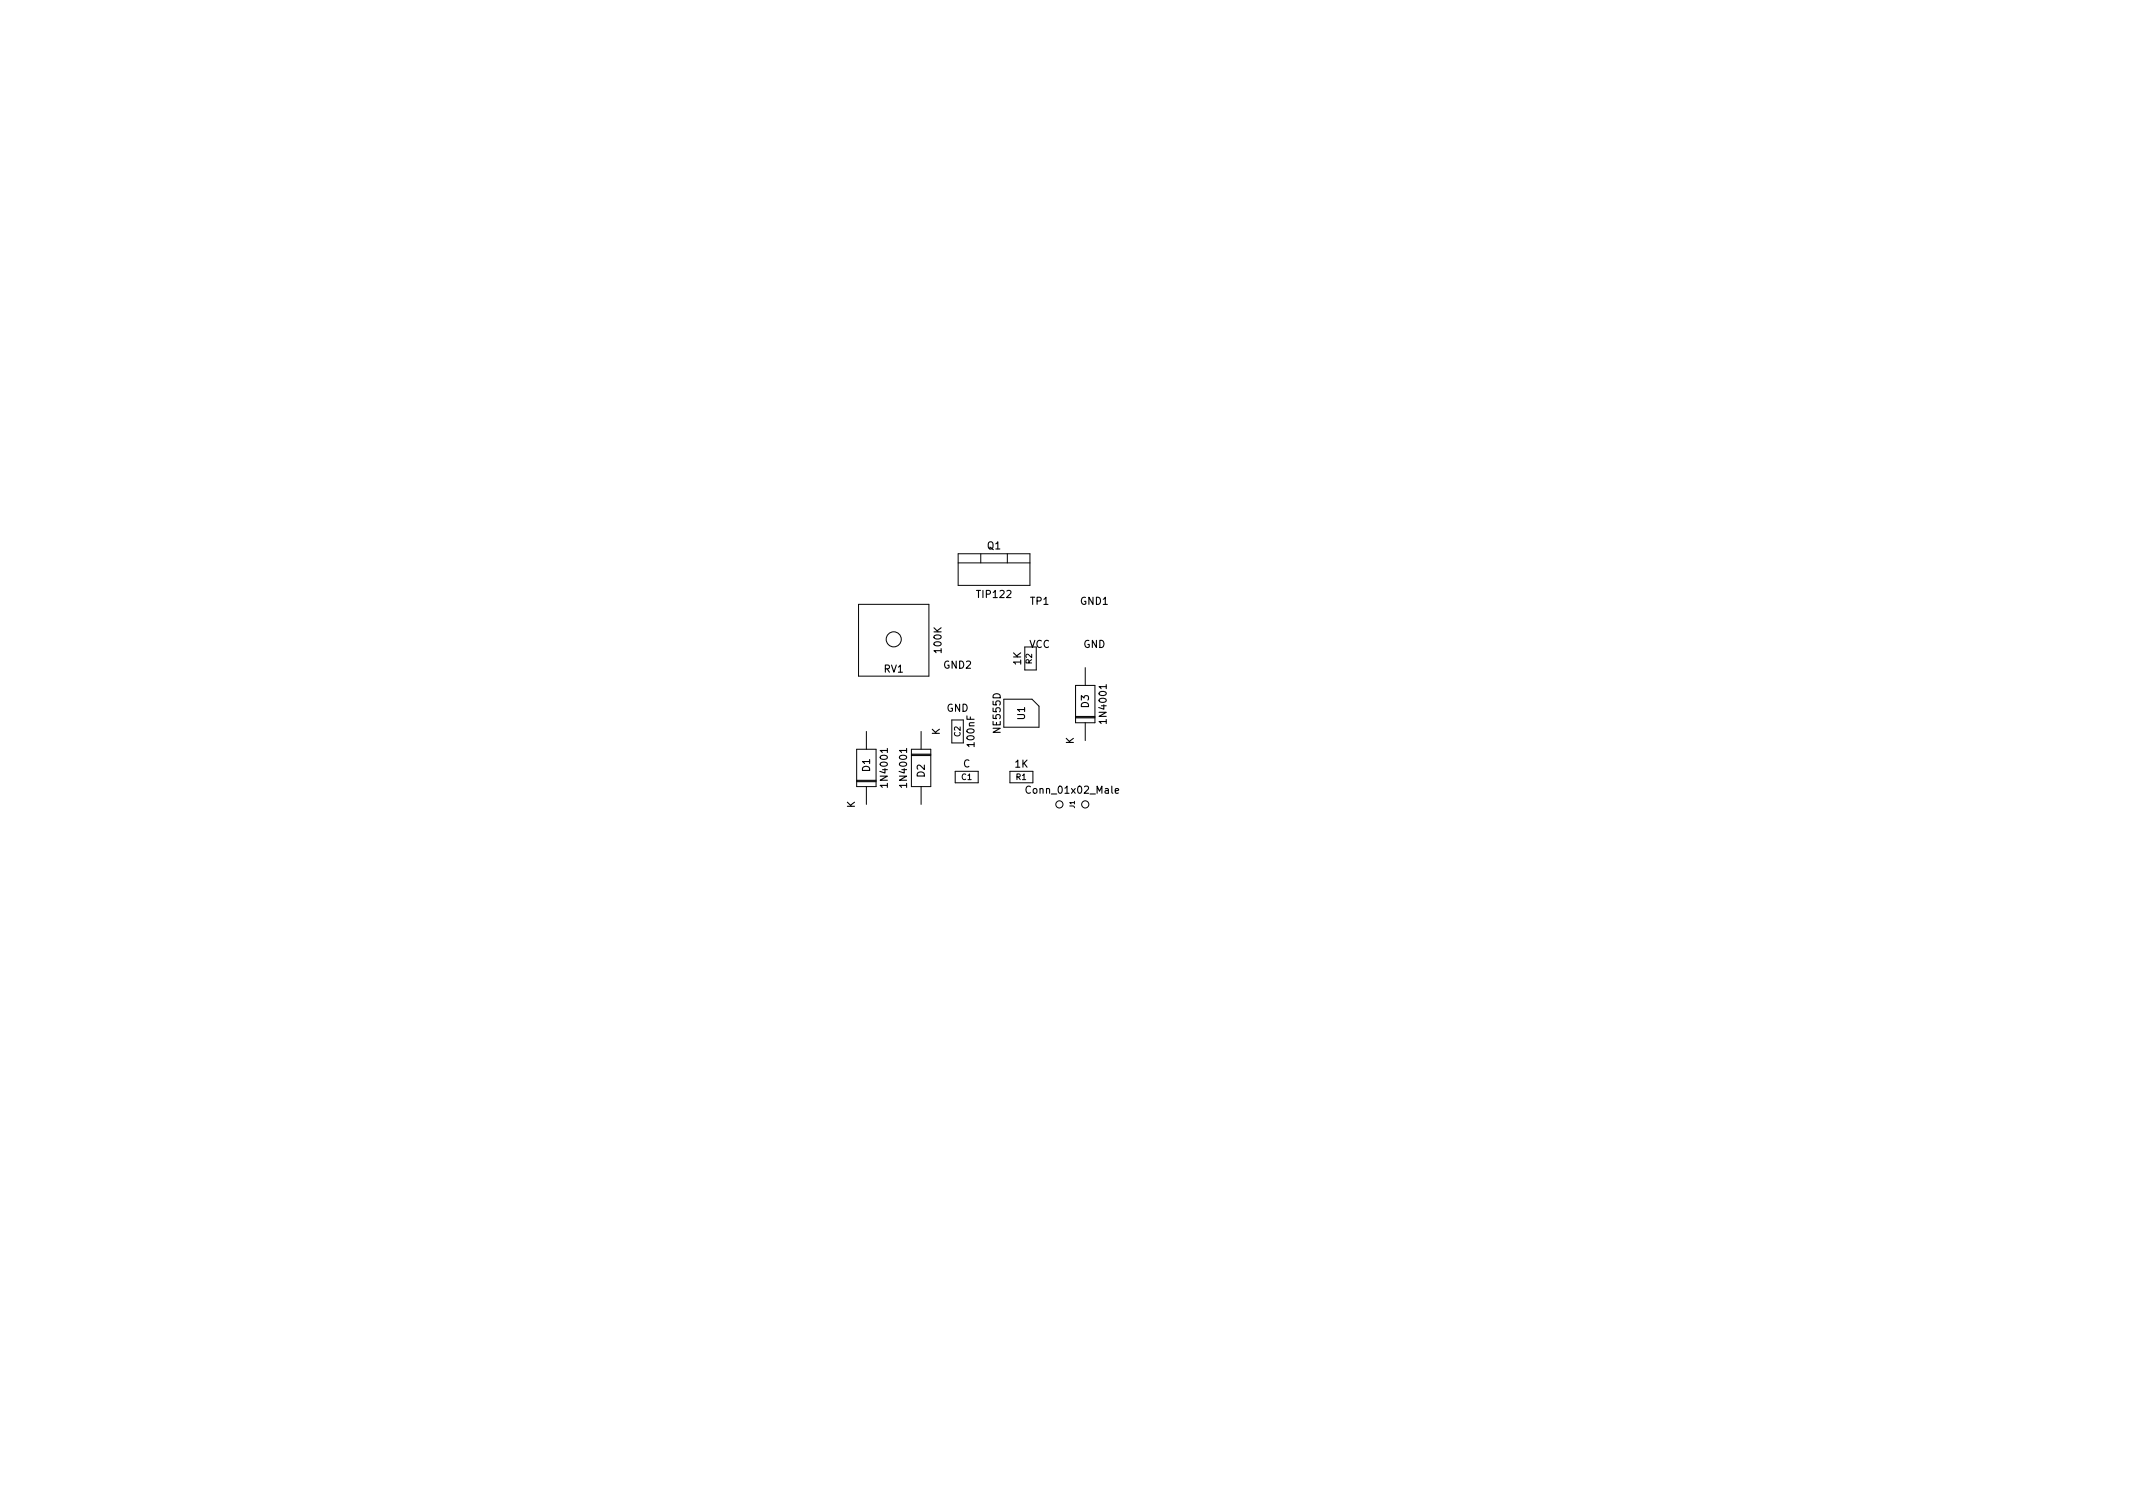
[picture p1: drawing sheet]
<svg xmlns="http://www.w3.org/2000/svg" width="297mm" height="210mm" viewBox="0 0 297 210" stroke-linecap="round" stroke-linejoin="round" font-family="sans-serif">
<defs><g id="words">
<g font-size="1.4">
<text x="137.5" y="76.5">Q1</text>
<text x="136.2" y="83.3">TIP122</text>
<text x="143.5" y="84.2">TP1</text>
<text x="150.5" y="84.2">GND1</text>
<text x="123.1" y="93.6">RV1</text>
<text x="131.1" y="90.8" transform="rotate(-90 131.1 90.8)">100K</text>
<text x="131.4" y="93.1">GND2</text>
<text x="142.2" y="92.6" transform="rotate(-90 142.2 92.6)">1K</text>
<text x="143.3" y="90.2">VCC</text>
<text x="150.9" y="90.2">GND</text>
<text x="131.8" y="99.1">GND</text>
<text x="139.3" y="101.9" transform="rotate(-90 139.3 101.9)">NE555D</text>
<text x="142.7" y="100.2" transform="rotate(-90 142.7 100.2)">U1</text>
<text x="151.6" y="98.5" transform="rotate(-90 151.6 98.5)">D3</text>
<text x="154.1" y="100.5" transform="rotate(-90 154.1 100.5)">1N4001</text>
<text x="121.2" y="107.4" transform="rotate(-90 121.2 107.4)">D1</text>
<text x="130.9" y="102.4" transform="rotate(-90 130.9 102.4)">K</text>
<text x="134.1" y="106.8">C</text>
<text x="135.7" y="103.9" transform="rotate(-90 135.7 103.9)">100nF</text>
<text x="141.3" y="106.9">1K</text>
<text x="149.5" y="103.6" transform="rotate(-90 149.5 103.6)">K</text>
<text x="119.1" y="112.5" transform="rotate(-90 119.1 112.5)">K</text>
<text x="123.6" y="109.4" transform="rotate(-90 123.6 109.4)">1N4001</text>
<text x="126.3" y="109.4" transform="rotate(-90 126.3 109.4)">1N4001</text>
<text x="128.8" y="108.2" transform="rotate(-90 128.8 108.2)">D2</text>
<text x="143.3" y="110.5">Conn_01x02_Male</text>
</g>
<g font-size="1.1">
<text x="143.7" y="92.4" transform="rotate(-90 143.7 92.4)">R2</text>
<text x="133.8" y="102.6" transform="rotate(-90 133.8 102.6)">C2</text>
<text x="133.9" y="108.6">C1</text>
<text x="141.5" y="108.6">R1</text>
</g>
<text font-size=".9" x="149.7" y="112.5" transform="rotate(-90 149.7 112.5)">J1</text>
</g></defs>
<g fill="none" stroke="#000" stroke-width=".14">
<path d="M133.4 77.1h10v4.4h-10zM133.4 78.4h10M136.6 77.1v1.3M140.3 77.1v1.3M119.6 84.1h9.8v10h-9.8zM139.8 97.4h3.9l1 .9v3h-4.9zM142.7 90.1h1.6v3.2h-1.6zM149.8 95.4h2.7v5.2h-2.7zM149.8 99.9h2.7M149.8 99.8h2.7M149.8 100h2.7M151.1 93v2.4"/>
<path d="M119.3 104.3h2.7v5.2h-2.7zM119.3 108.7h2.7M119.3 108.6h2.7M119.3 108.8h2.7M120.6 101.8v2.5M120.6 109.5v2.5M126.9 104.3h2.7v5.2h-2.7zM126.9 105.1h2.7M126.9 105.2h2.7M126.9 105h2.7M128.3 101.8v2.5M128.3 109.5v2.5"/>
<path d="M132.5 100.2h1.7v3.2h-1.7zM133 107.4h3.2v1.6h-3.2zM140.6 107.4h3.2v1.6h-3.2zM151.1 100.6v2.5"/>
<circle cx="124.5" cy="89" r="1.05"/>
<circle cx="147.5" cy="112" r=".5"/>
<circle cx="151.1" cy="112" r=".5"/>
</g>
<path d="M154.1 95.3v.6M123.6 104.2v.6M126.3 104.2v.6" fill="none" stroke="#000" stroke-width=".15"/>
<use href="#words"/>
</svg>
